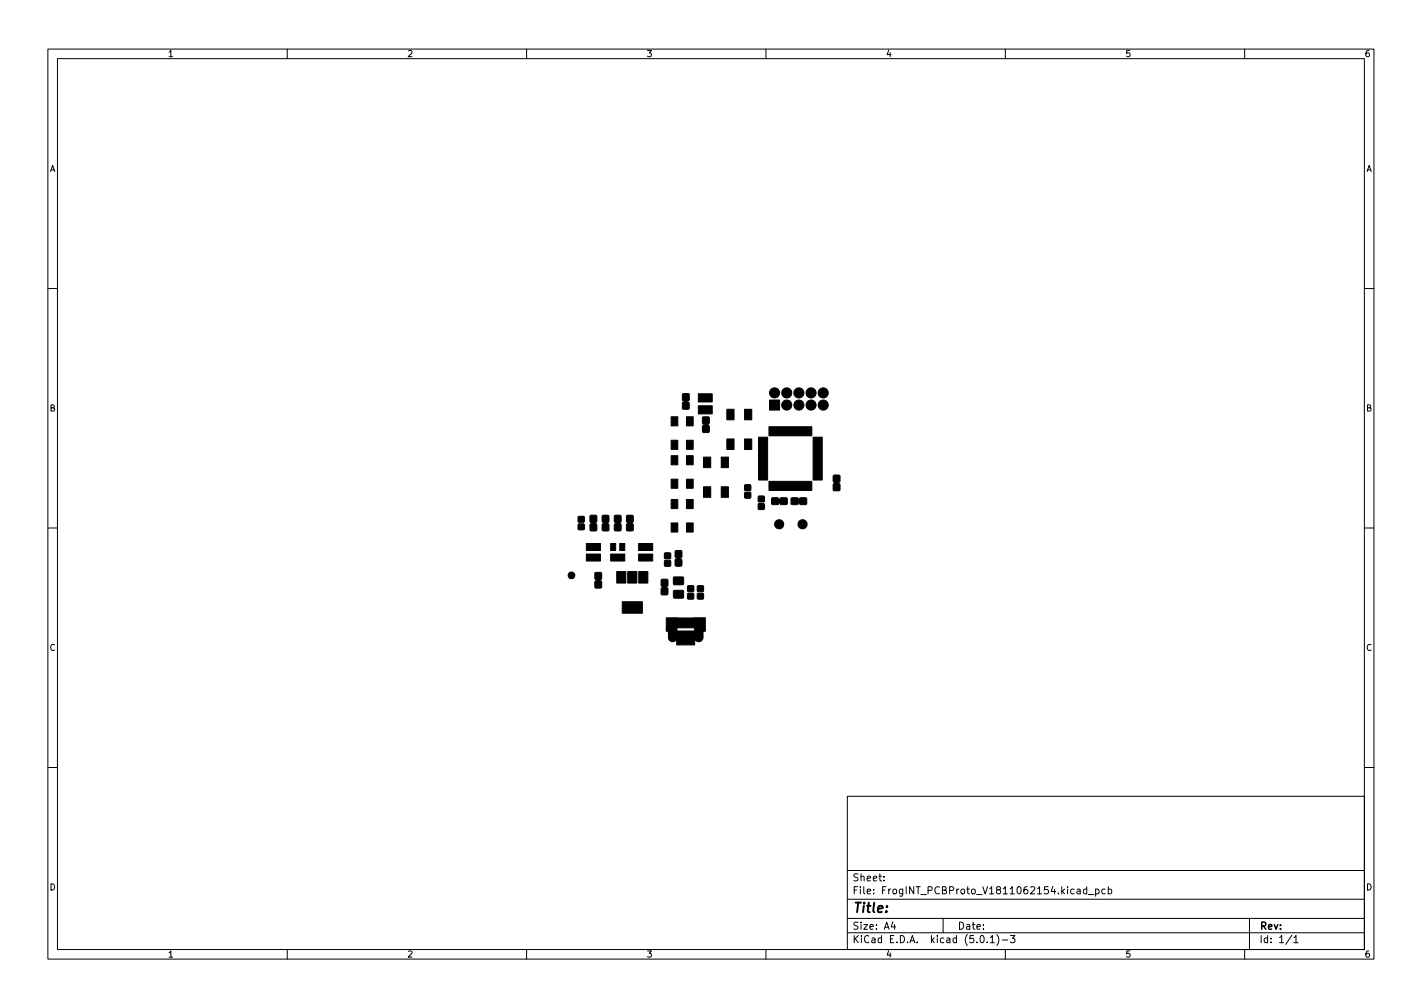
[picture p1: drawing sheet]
<svg xmlns="http://www.w3.org/2000/svg" width="297mm" height="210mm" viewBox="0 0 297 210" stroke-linecap="round" stroke-linejoin="round" font-family="sans-serif">
<defs><g id="words">
<text font-size="2.8" x="178" y="190.6">Title:</text>
<g font-size="2.1">
<text x="178" y="184">Sheet:</text>
<text x="178" y="186.7">File: FrogINT_PCBProto_V1811062154.kicad_pcb</text>
<text x="178" y="196.9">KiCad E.D.A. kicad (5.0.1)-3</text>
<text x="178" y="194.1">Size: A4</text>
<text x="200" y="194.1">Date:</text>
<text x="263" y="194.1">Rev:</text>
<text x="263" y="196.9">Id: 1/1</text>
</g>
<g font-size="1.8">
<text x="35" y="11.9">1</text>
<text x="85" y="11.9">2</text>
<text x="135" y="11.9">3</text>
<text x="185" y="11.9">4</text>
<text x="235" y="11.9">5</text>
<text x="285" y="11.9">6</text>
<text x="10.3" y="35.9">A</text>
<text x="285.3" y="35.9">A</text>
<text x="10.3" y="85.9">B</text>
<text x="285.3" y="85.9">B</text>
<text x="10.3" y="135.9">C</text>
<text x="285.3" y="135.9">C</text>
<text x="10.3" y="185.9">D</text>
<text x="285.3" y="185.9">D</text>
<text x="35" y="199.9">1</text>
<text x="85" y="199.9">2</text>
<text x="135" y="199.9">3</text>
<text x="185" y="199.9">4</text>
<text x="235" y="199.9">5</text>
<text x="285" y="199.9">6</text>
</g>
</g></defs>
<g fill="none" stroke="#000" stroke-width=".21">
<path d="M10 10.2h277v190.1h-277zM12 12.2h273v186.1h-273zM60 10.2v2M110 10.2v2M160 10.2v2M210 10.2v2M260 10.2v2M10 60.2h2M285 60.2h2M10 110.2h2M285 110.2h2M10 160.2h2"/>
<path d="M177 166.3h108v32h-108zM285 160.2h2M60 198.3v2M110 198.3v2M160 198.3v2M177 194.8h108M177 191.8h108M177 187.8h108M177 181.8h108M184.6 183.8v.1M184.6 183v.1M186.5 192.5l-.4 1h1"/>
<path d="M186.9 193v1M197 191.8v3M204.9 195.4l.2-.1a.8 .8 0 0 1 .5 .8 .8 .8 0 0 1-.5 .7 1 1 0 0 1-.2-1.4zM206.2 196.7v.1M206.9 195.8l.4-.5v1.5M206.9 196.8h.8M208.2 195.1a1.72 1.72 0 0 1 0 2.3M209.4 196.3h1.1M210 198.3v2M211.1 195.3h.9l-.5 .6 .4 .1v.7l-.2 .1-.6-.1M225 185.7h.6v.9M225.6 186l-.5 .1-.2 .2 .2 .3h.5"/>
<path d="M227 185.7l-.4-.1-.3 .3 .1 .7h.6M227 185.1v1.5M227.4 186.8h1.1M228.9 185.7l.4-.1 .3 .3-.2 .7h-.5M228.9 185.6v1.5M230.9 185.7l-.5-.1-.3 .3 .2 .7h.6M231.5 185.7l.4-.1 .3 .3-.1 .7h-.6M231.5 185.1v1.5M260 198.3v2M261 191.8v6.5M269.9 195.3l-1.3 1.9M270.3 195.8l.4-.5v1.5"/>
<path d="M270.3 196.8h.8"/>
</g>
<g fill="#000" stroke="#000" stroke-width=".21">
<path d="M140.2 95.1h1.4v1.9h-1.4zM140.2 91.9h1.4v1.9h-1.4zM140.2 87h1.4v1.9h-1.4zM142.6 82.2h1.1l.3 .1v1.2l-.4 .3 .4 .4v1l-.2 .2-1 .1-.2-.2-.1-1.1 .4-.4-.4-.3zM143.4 95.1h1.4v1.9h-1.4zM143.4 91.9h1.4v1.9h-1.4zM143.4 87h1.4v1.9h-1.4zM146.8 87.1l1.1-.1 .3 .2v1.1l-.4 .4 .4 .3v1.1l-.2 .2h-1.1l-.2-.2v-1.1l.4-.3-.4-.4zM147 95.4h1.5v2.2h-1.5zM145.9 84.7h2.9v1.7h-2.9zM145.9 82.2h2.9v1.7h-2.9zM150.7 95.4h1.5v2.2h-1.5z"/>
<path d="M151.8 91.7h1.5v2.2h-1.5zM151.8 85.5h1.5v2.2h-1.5zM155.5 91.7h1.5v2.2h-1.5zM155.5 85.5h1.5v2.2h-1.5zM160.7 83.5h2.1v2.1h-2.1zM160.6 89.1h9v1.9h-9zM174.1 99.3l1.1-.1 .3 .2v1.1l-.4 .3 .4 .4v1.1l-.2 .2h-1l-.3-.2v-1.1l.4-.4-.4-.3zM120.8 109.4h1.2v1.2h-1.2zM120.8 107.9h1.2v1.1h-1.2zM123.3 107.6h1.1l.3 .1v1.2l-.4 .3 .4 .4v1l-.2 .2-1 .1-.3-.2v-1.1l.4-.4-.4-.3zM122.5 115.7h2.9v1.4h-2.9zM122.5 113.5h2.9v1.4h-2.9z"/>
<path d="M124.3 119.6l1.1-.1 .3 .2v1.1l-.4 .3 .4 .4v1.1l-.2 .2h-1l-.2-.2-.1-1.1 .4-.3-.4-.4zM125.8 107.6h1.1l.3 .1v1.2l-.4 .3 .4 .4v1l-.2 .2-1 .1-.2-.2v-1.1l.4-.4-.4-.3zM127.6 113.5h1v1.4h-1zM128.4 107.6h1.1l.2 .1 .1 1.2-.4 .3 .4 .4v1l-.2 .2-1.1 .1-.2-.2v-1.1l.4-.4-.4-.3zM127.6 115.7h2.9v1.4h-2.9zM129.5 113.5h1v1.4h-1zM130.9 107.6h1.1l.3 .1v1.2l-.4 .3 .4 .4v1l-.2 .2-1 .1-.2-.2v-1.1l.4-.4-.4-.3zM133.4 115.7h2.9v1.4h-2.9zM133.4 113.5h2.9v1.4h-2.9zM138.8 117.1h1.2v1.1h-1.2zM138.8 115.5h1.2v1.1h-1.2zM140.2 109.2h1.4v1.9h-1.4z"/>
<path d="M140.2 104.3h1.4v1.9h-1.4zM140.2 100h1.4v1.9h-1.4zM141.1 115l1.1-.1 .2 .2 .1 1.1-.4 .4 .4 .3v1.1l-.2 .2h-1.1l-.2-.1v-1.2l.4-.3-.4-.4zM143.4 109.2h1.4v1.9h-1.4zM143.4 104.3h1.4v1.9h-1.4zM143.4 100h1.4v1.9h-1.4zM147 101.6h1.5v2.2h-1.5zM150.7 101.6h1.5v2.2h-1.5zM155.6 102.8h1.2v1.2h-1.2zM155.6 101.3h1.2v1.1h-1.2zM158.4 105.2h1.2v1.1h-1.2zM158.4 103.6h1.2v1.1h-1.2z"/>
<path d="M158.5 91.3h1.8v8.9h-1.8zM161.2 104l1.3-.1 .3 .4 .4-.4h1.1l.2 .2-.1 1.1-.2 .2h-1l-.4-.4-.3 .4-1.2-.1-.1-.2zM165.3 104l1.2-.1 .4 .4 .3-.4h1.2l.1 .2v1.1l-.2 .2h-1.1l-.3-.4-.4 .4-1.1-.1-.2-.2zM160.6 100.5h9v1.9h-9zM169.9 91.3h1.8v8.9h-1.8zM128.8 119.3h1.9v2.4h-1.9zM131.1 119.3h1.9v2.4h-1.9zM130 125.6h4.2v2.4h-4.2zM133.4 119.3h1.9v2.4h-1.9zM138.2 121l1.1-.1 .2 .2v1.1l-.4 .4 .4 .3v1.1l-.1 .2h-1.1l-.2-.1v-1.2l.4-.3-.4-.4zM140.7 123.3h2l.1 1.5-.3 .1h-1.7l-.1-.3zM140.7 120.5h2l.1 1.5-.3 .1h-1.7l-.1-.3z"/>
<path d="M143.7 123.9h1.2v1.1h-1.2zM143.7 122.3h1.2v1.2h-1.2zM139.2 129h8.1v2.8l-.4 .1v1.3a1 1 0 0 1-1.7 .5l-.1 1h-3.7v-.9l-.2-.1a.92 .92 0 0 1-.9 .3 .92 .92 0 0 1-.7-.7v-1.4l-.4-.1v-.6h2.2l.1 .6h3.5l.1-.6-3.6-.1-.1 .1h-2.2zM145.7 123.9h1.2v1.1h-1.2zM145.7 122.3h1.2v1.2h-1.2z"/>
<circle cx="161.8" cy="82" r="1.05"/>
<circle cx="164.3" cy="84.6" r="1.05"/>
<circle cx="164.3" cy="82" r="1.05"/>
<circle cx="166.9" cy="82" r="1.05"/>
<circle cx="166.9" cy="84.6" r="1.05"/>
<circle cx="169.4" cy="84.6" r="1.05"/>
<circle cx="169.4" cy="82" r="1.05"/>
<circle cx="172" cy="84.6" r="1.05"/>
<circle cx="172" cy="82" r="1.05"/>
<circle cx="162.8" cy="109.5" r=".95"/>
<circle cx="167.6" cy="109.5" r=".95"/>
<circle cx="119.4" cy="120.1" r=".7"/>
</g>
<use href="#words"/>
</svg>
